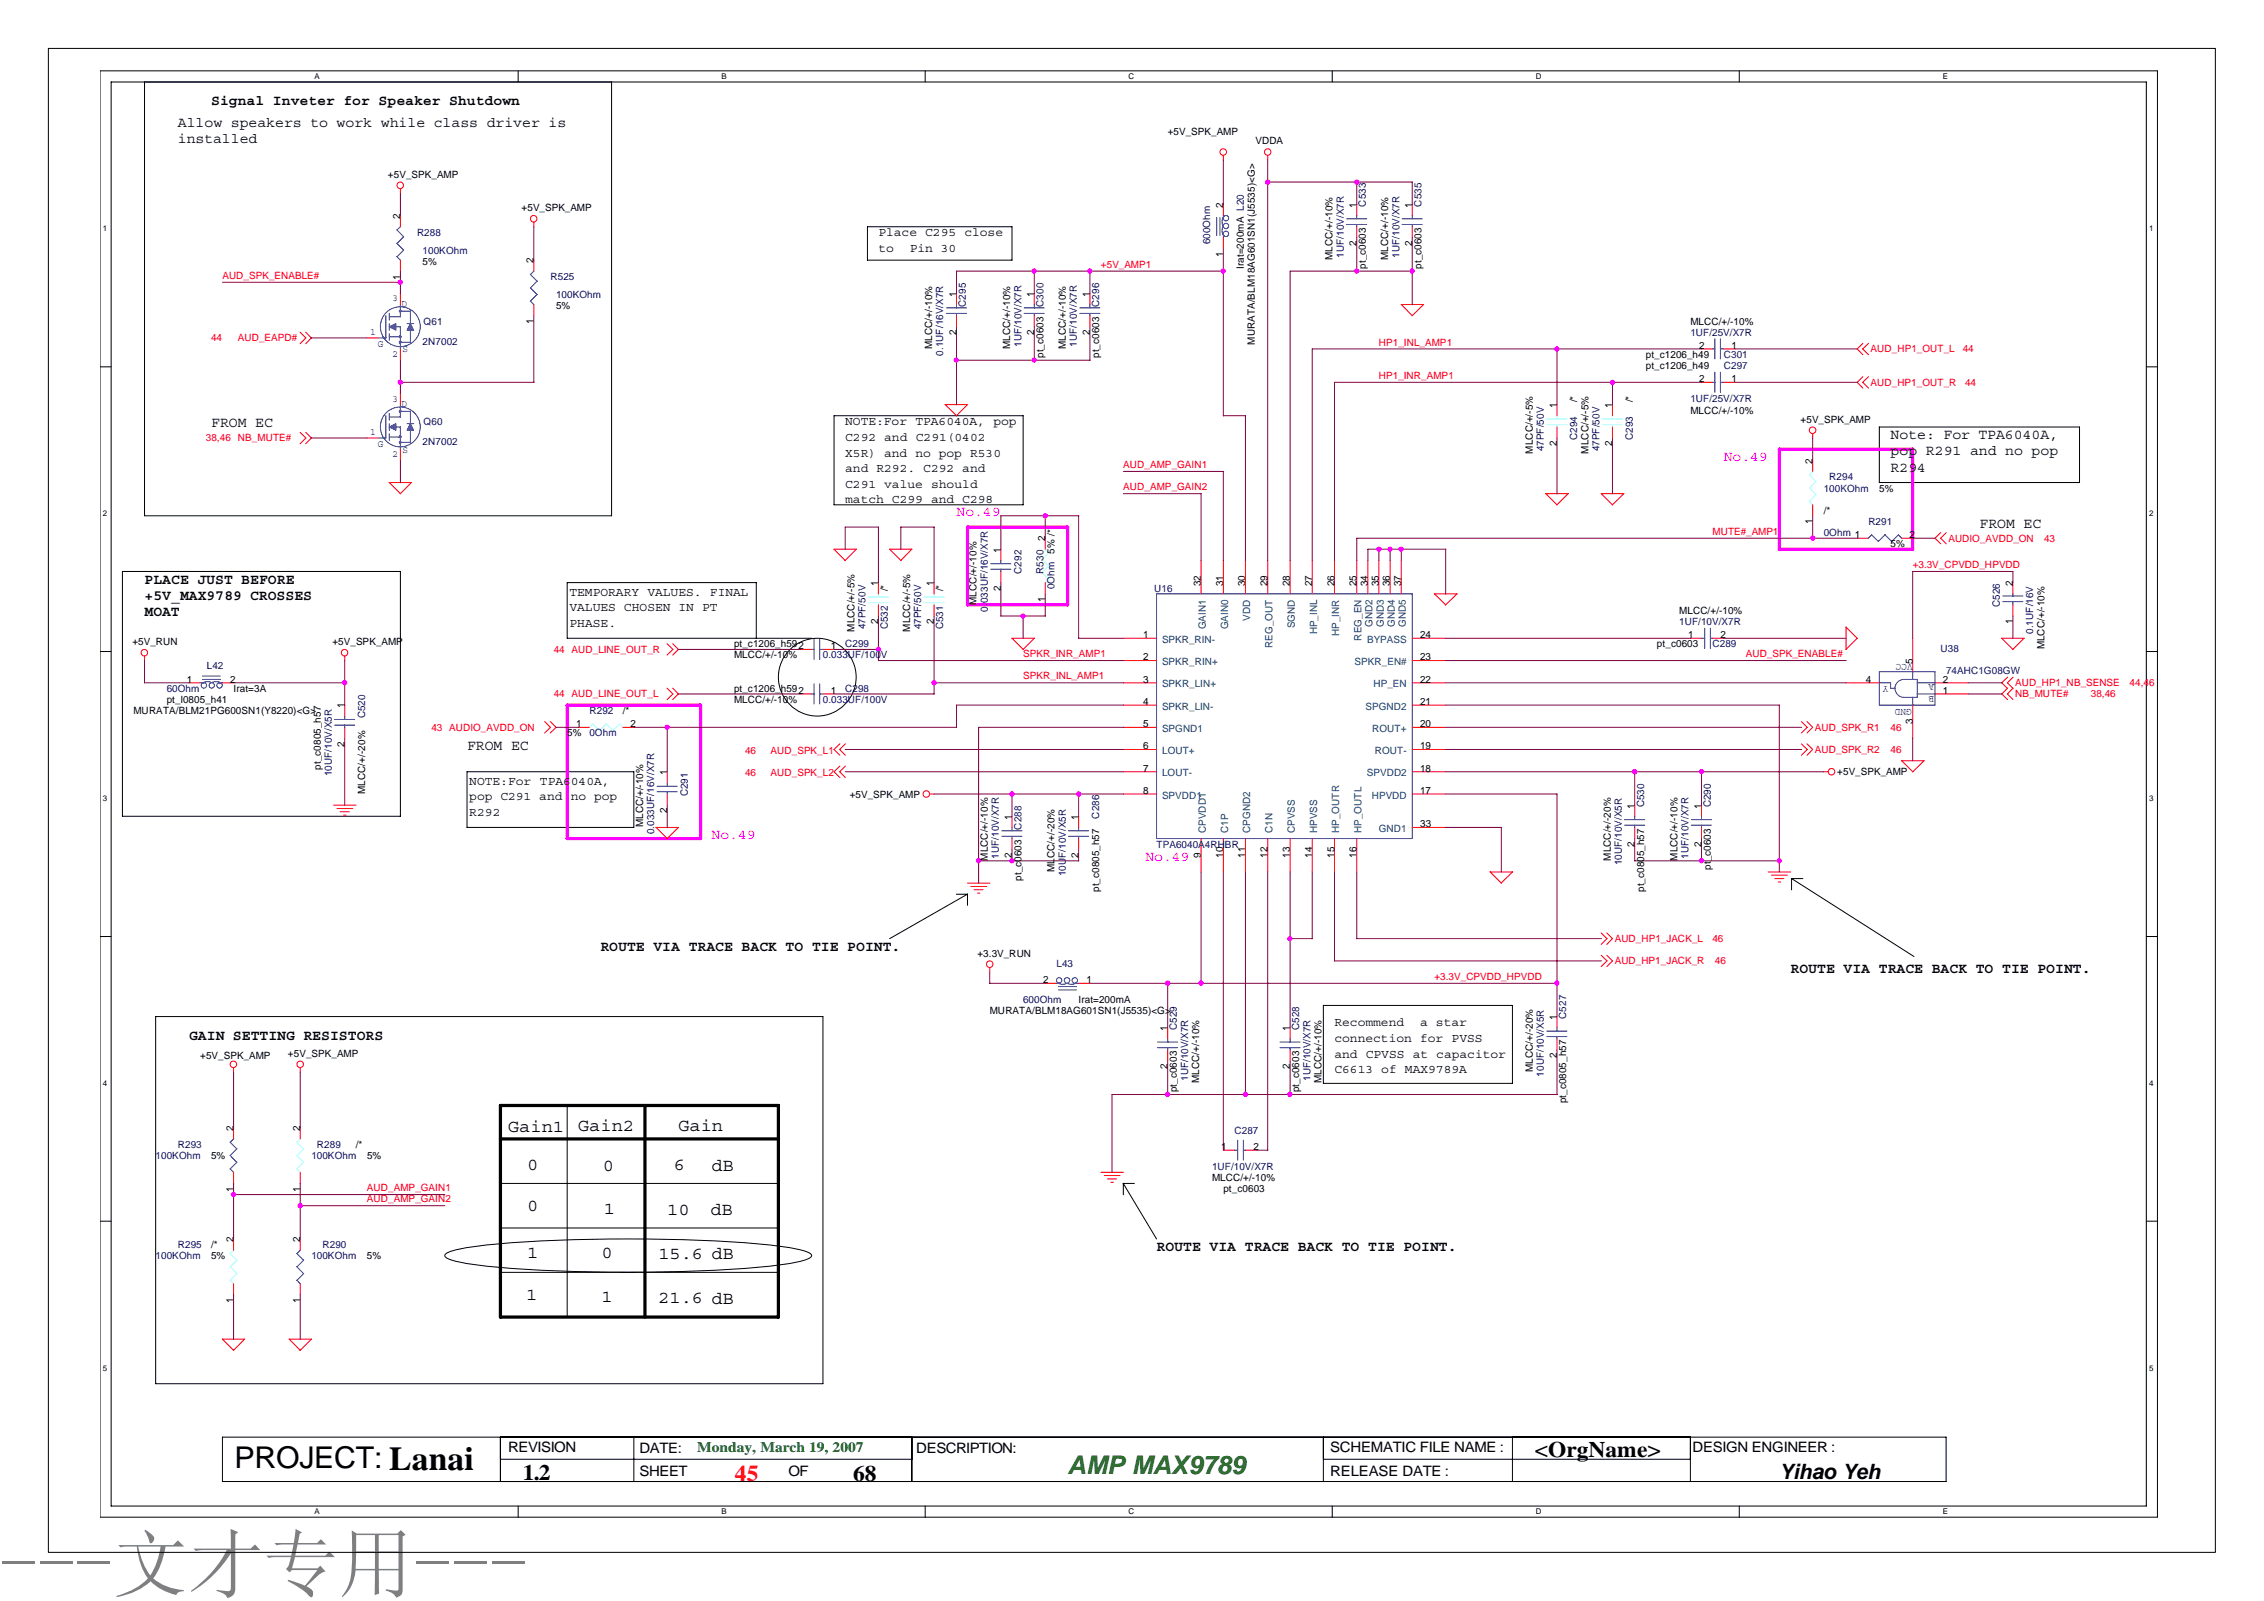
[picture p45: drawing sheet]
<svg xmlns="http://www.w3.org/2000/svg" width="297mm" height="210mm" viewBox="0 0 297 210" stroke-linecap="round" stroke-linejoin="round" font-family="sans-serif">
<defs><g id="words">
<text font-size="9.9" fill="#808080" x="0" y="208.6">---文才专用---</text>
<text font-size="3.9" x="30.8" y="192.6">PROJECT: Lanai</text>
<text font-size="3.4" fill="#008000" x="140.1" y="193.3">AMP MAX9789</text>
<g font-size="2.9">
<text x="201.4" y="191.2">&lt;OrgName&gt;</text>
<text x="68.6" y="194.1">1.2</text>
<text x="111.9" y="194.2">68</text>
</g>
<text font-size="2.9" fill="#f00" x="96.4" y="194.2">45</text>
<text font-size="2.8" x="233.4" y="194">Yihao Yeh</text>
<g font-size="2.3">
<text x="66.7" y="148.5">Gain1</text>
<text x="75.9" y="148.3">Gain2</text>
<text x="89" y="148.3">Gain</text>
<text x="69.1" y="153.4">0</text>
<text x="79.1" y="153.6">0</text>
<text x="88.4" y="153.4">6</text>
<text x="93.4" y="153.6">dB</text>
<text x="69.1" y="158.8">0</text>
<text x="79.2" y="159.3">1</text>
<text x="87.5" y="159.4">10</text>
<text x="93.2" y="159.4">dB</text>
<text x="69.1" y="165">1</text>
<text x="78.9" y="165">0</text>
<text x="86.4" y="165.1">15.6 dB</text>
<text x="69" y="170.5">1</text>
<text x="78.9" y="170.8">1</text>
<text x="86.4" y="171">21.6 dB</text>
</g>
<g font-size="1.9">
<text x="23.3" y="16.7">Allow speakers to work while class driver is</text>
<text x="27.7" y="13.8">Signal Inveter for Speaker Shutdown</text>
<text x="23.3" y="18.7">installed</text>
<text x="27.7" y="56">FROM EC</text>
<text x="248" y="57.5">Note: For TPA6040A,</text>
<text x="248" y="59.7">pop R291 and no pop</text>
<text x="248" y="61.9">R294</text>
<text x="259.7" y="69.2">FROM EC</text>
<text x="19" y="76.5">PLACE JUST BEFORE</text>
<text x="19" y="78.7">+5V_MAX9789 CROSSES</text>
<text x="19" y="80.8">MOAT</text>
<text x="61.3" y="98.4">FROM EC</text>
<text x="78.8" y="124.7">ROUTE VIA TRACE BACK TO TIE POINT.</text>
<text x="234.9" y="127.6">ROUTE VIA TRACE BACK TO TIE POINT.</text>
<text x="24.8" y="136.4">GAIN SETTING RESISTORS</text>
<text x="151.7" y="164.1">ROUTE VIA TRACE BACK TO TIE POINT.</text>
<text x="66.7" y="190.5">REVISION</text>
<text x="83.9" y="190.6">DATE:</text>
<text x="120.2" y="190.6">DESCRIPTION:</text>
<text x="174.5" y="190.5">SCHEMATIC FILE NAME :</text>
<text x="222.1" y="190.5">DESIGN ENGINEER :</text>
<text x="83.9" y="193.5">SHEET</text>
<text x="103.4" y="193.5">OF</text>
<text x="174.5" y="193.5">RELEASE DATE :</text>
</g>
<g font-size="1.9" fill="#f0f">
<text x="226.2" y="60.4">No.49</text>
<text x="125.5" y="67.7">No.49</text>
<text x="93.4" y="110">No.49</text>
<text x="150.3" y="113">No.49</text>
</g>
<text font-size="1.9" fill="#008000" x="91.5" y="190.5">Monday, March 19, 2007</text>
<g font-size="1.6">
<text x="115.2" y="31">Place C295 close</text>
<text x="115.2" y="33.1">to</text>
<text x="119.4" y="33.1">Pin 30</text>
<text x="110.9" y="55.8">NOTE:For TPA6040A, pop</text>
<text x="110.9" y="57.8">C292 and C291(0402</text>
<text x="110.9" y="59.9">X5R) and no pop R530</text>
<text x="110.9" y="61.9">and R292. C292 and</text>
<text x="110.9" y="64">C291 value should</text>
<text x="110.9" y="66">match C299 and C298</text>
<text x="74.7" y="78.1">TEMPORARY VALUES. FINAL</text>
<text x="74.7" y="80.2">VALUES CHOSEN IN PT</text>
<text x="74.7" y="82.3">PHASE.</text>
<text x="61.6" y="102.9">NOTE:For TPA6040A,</text>
<text x="61.6" y="105">pop C291 and no pop</text>
<text x="61.6" y="107.1">R292</text>
<text x="175.1" y="134.6">Recommend</text>
<text x="175.1" y="136.6">connection for PVSS</text>
<text x="186.3" y="134.6">a star</text>
<text x="175.1" y="138.7">and CPVSS at capacitor</text>
<text x="175.1" y="140.8">C6613 of MAX9789A</text>
</g>
<g font-size="1.3">
<text x="153.2" y="17.8">+5V_SPK_AMP</text>
<text x="50.9" y="23.3">+5V_SPK_AMP</text>
<text x="164.7" y="18.9">VDDA</text>
<text x="52.5" y="28.7" transform="rotate(-90 52.5 28.7)">2</text>
<text x="68.4" y="27.7">+5V_SPK_AMP</text>
<text x="160.5" y="27.2" transform="rotate(-90 160.5 27.2)">2</text>
<text x="178" y="27.2" transform="rotate(-90 178 27.2)">1</text>
<text x="185.3" y="27.2" transform="rotate(-90 185.3 27.2)">1</text>
<text x="55.5" y="34.7">5%</text>
<text x="70" y="34.5" transform="rotate(-90 70 34.5)">2</text>
<text x="160.5" y="33.7" transform="rotate(-90 160.5 33.7)">1</text>
<text x="163.2" y="35.3" transform="rotate(-90 163.2 35.3)">Irat=200mA L20</text>
<text x="174.8" y="34.1" transform="rotate(-90 174.8 34.1)">MLCC/+/-10%</text>
<text x="178" y="32.3" transform="rotate(-90 178 32.3)">2</text>
<text x="179.2" y="35.3" transform="rotate(-90 179.2 35.3)">pt_c0603</text>
<text x="182.1" y="34.1" transform="rotate(-90 182.1 34.1)">MLCC/+/-10%</text>
<text x="185.3" y="32.3" transform="rotate(-90 185.3 32.3)">2</text>
<text x="186.5" y="35.3" transform="rotate(-90 186.5 35.3)">pt_c0603</text>
<text x="52.5" y="36.7" transform="rotate(-90 52.5 36.7)">1</text>
<text x="73" y="40.5">5%</text>
<text x="125.5" y="38.9" transform="rotate(-90 125.5 38.9)">1</text>
<text x="135.7" y="38.9" transform="rotate(-90 135.7 38.9)">1</text>
<text x="143" y="38.9" transform="rotate(-90 143 38.9)">1</text>
<text x="70" y="42.5" transform="rotate(-90 70 42.5)">1</text>
<text x="122.3" y="45.8" transform="rotate(-90 122.3 45.8)">MLCC/+/-10%</text>
<text x="125.5" y="44" transform="rotate(-90 125.5 44)">2</text>
<text x="132.5" y="45.8" transform="rotate(-90 132.5 45.8)">MLCC/+/-10%</text>
<text x="135.7" y="44" transform="rotate(-90 135.7 44)">2</text>
<text x="136.9" y="46.9" transform="rotate(-90 136.9 46.9)">pt_c0603</text>
<text x="139.8" y="45.8" transform="rotate(-90 139.8 45.8)">MLCC/+/-10%</text>
<text x="143" y="44" transform="rotate(-90 143 44)">2</text>
<text x="144.2" y="46.9" transform="rotate(-90 144.2 46.9)">pt_c0603</text>
<text x="164.6" y="45.2" transform="rotate(-90 164.6 45.2)">MURATA/BLM18AG601SN1(J5535)&lt;G&gt;</text>
<text x="215.9" y="46.9">pt_c1206_h49</text>
<text x="221.8" y="42.6">MLCC/+/-10%</text>
<text x="222.9" y="45.8">2</text>
<text x="227.2" y="45.8">1</text>
<text x="204.3" y="53.5" transform="rotate(-90 204.3 53.5)">1</text>
<text x="206.9" y="52.8" transform="rotate(-90 206.9 52.8)">/*</text>
<text x="211.5" y="53.5" transform="rotate(-90 211.5 53.5)">1</text>
<text x="214.2" y="52.8" transform="rotate(-90 214.2 52.8)">/*</text>
<text x="215.9" y="48.4">pt_c1206_h49</text>
<text x="222.9" y="50.1">2</text>
<text x="227.2" y="50.1">1</text>
<text x="201.1" y="59.5" transform="rotate(-90 201.1 59.5)">MLCC/+/-5%</text>
<text x="204.3" y="58.5" transform="rotate(-90 204.3 58.5)">2</text>
<text x="208.4" y="59.5" transform="rotate(-90 208.4 59.5)">MLCC/+/-5%</text>
<text x="211.5" y="58.5" transform="rotate(-90 211.5 58.5)">2</text>
<text x="221.8" y="54.3">MLCC/+/-10%</text>
<text x="236.2" y="55.4">+5V_SPK_AMP</text>
<text x="237.8" y="60.8" transform="rotate(-90 237.8 60.8)">2</text>
<text x="246.6" y="64.5">5%</text>
<text x="137.1" y="71" transform="rotate(-90 137.1 71)">2</text>
<text x="237.8" y="68.7" transform="rotate(-90 237.8 68.7)">1</text>
<text x="239.3" y="67.4">/*</text>
<text x="248.1" y="71.8">5%</text>
<text x="250.5" y="70.6">2</text>
<text x="115.2" y="76.9" transform="rotate(-90 115.2 76.9)">1</text>
<text x="116.5" y="77.6" transform="rotate(-90 116.5 77.6)">/*</text>
<text x="122.5" y="76.9" transform="rotate(-90 122.5 76.9)">1</text>
<text x="123.8" y="77.6" transform="rotate(-90 123.8 77.6)">/*</text>
<text x="131.3" y="77.5" transform="rotate(-90 131.3 77.5)">2</text>
<text x="131.3" y="72.5" transform="rotate(-90 131.3 72.5)">1</text>
<text x="138.4" y="72.6" transform="rotate(-90 138.4 72.6)">5% /*</text>
<text x="157.6" y="76.9" transform="rotate(-90 157.6 76.9)">32</text>
<text x="160.5" y="76.9" transform="rotate(-90 160.5 76.9)">31</text>
<text x="163.4" y="76.9" transform="rotate(-90 163.4 76.9)">30</text>
<text x="166.3" y="76.9" transform="rotate(-90 166.3 76.9)">29</text>
<text x="169.2" y="76.9" transform="rotate(-90 169.2 76.9)">28</text>
<text x="172.1" y="76.9" transform="rotate(-90 172.1 76.9)">27</text>
<text x="175.1" y="76.9" transform="rotate(-90 175.1 76.9)">26</text>
<text x="178" y="76.9" transform="rotate(-90 178 76.9)">25</text>
<text x="179.4" y="76.9" transform="rotate(-90 179.4 76.9)">34</text>
<text x="180.9" y="76.9" transform="rotate(-90 180.9 76.9)">35</text>
<text x="182.4" y="76.9" transform="rotate(-90 182.4 76.9)">36</text>
<text x="183.8" y="76.9" transform="rotate(-90 183.8 76.9)">37</text>
<text x="264.1" y="76.9" transform="rotate(-90 264.1 76.9)">2</text>
<text x="112.1" y="82.8" transform="rotate(-90 112.1 82.8)">MLCC/+/-5%</text>
<text x="115.2" y="81.9" transform="rotate(-90 115.2 81.9)">2</text>
<text x="119.4" y="82.8" transform="rotate(-90 119.4 82.8)">MLCC/+/-5%</text>
<text x="122.5" y="81.9" transform="rotate(-90 122.5 81.9)">2</text>
<text x="128.1" y="79.3" transform="rotate(-90 128.1 79.3)">MLCC/+/-10%</text>
<text x="137.1" y="79" transform="rotate(-90 137.1 79)">1</text>
<text x="150" y="83.7">1</text>
<text x="186.3" y="83.7">24</text>
<text x="220.3" y="80.5">MLCC/+/-10%</text>
<text x="221.5" y="83.7">1</text>
<text x="225.7" y="83.7">2</text>
<text x="264.1" y="81.9" transform="rotate(-90 264.1 81.9)">1</text>
<text x="17.4" y="84.6">+5V_RUN</text>
<text x="24.5" y="89.5">1</text>
<text x="30.2" y="89.5">2</text>
<text x="43.6" y="84.6">+5V_SPK_AMP</text>
<text x="96.3" y="84.9">pt_c1206_h592</text>
<text x="96.3" y="86.4">MLCC/+/-10%</text>
<text x="109" y="85.2">1</text>
<text x="150" y="86.6">2</text>
<text x="150" y="89.5">3</text>
<text x="186.3" y="89.5">22</text>
<text x="186.3" y="86.6">23</text>
<text x="217.4" y="84.9">pt_c0603</text>
<text x="244.8" y="89.5">4</text>
<text x="250.9" y="87.1" transform="rotate(-90 250.9 87.1)">5</text>
<text x="254.9" y="89.5">2</text>
<text x="268.2" y="85.2" transform="rotate(-90 268.2 85.2)">MLCC/+/-10%</text>
<text x="17.5" y="93.7">MURATA/BLM21PG600SN1(Y8220)&lt;G&gt;</text>
<text x="21.9" y="92.2">pt_l0805_h41</text>
<text x="30.6" y="90.7">Irat=3A</text>
<text x="45.2" y="92.9" transform="rotate(-90 45.2 92.9)">1</text>
<text x="75.6" y="95.4">1</text>
<text x="81.7" y="93.7">/*</text>
<text x="82.7" y="95.4">2</text>
<text x="96.3" y="90.7">pt_c1206_h592</text>
<text x="96.3" y="92.2">MLCC/+/-10%</text>
<text x="109" y="91">1</text>
<text x="150" y="92.5">4</text>
<text x="150" y="95.4">5</text>
<text x="186.3" y="95.4">20</text>
<text x="186.3" y="92.5">21</text>
<text x="250.9" y="95" transform="rotate(-90 250.9 95)">3</text>
<text x="254.9" y="91">1</text>
<text x="42.1" y="100.9" transform="rotate(-90 42.1 100.9)">pt_c0805_h57</text>
<text x="45.2" y="97.9" transform="rotate(-90 45.2 97.9)">2</text>
<text x="74.4" y="96.6">5%</text>
<text x="87.5" y="101.7" transform="rotate(-90 87.5 101.7)">1</text>
<text x="150" y="98.3">6</text>
<text x="150" y="101.2">7</text>
<text x="186.3" y="101.2">18</text>
<text x="186.3" y="98.3">19</text>
<text x="241" y="101.7">+5V_SPK_AMP</text>
<text x="47.9" y="104.1" transform="rotate(-90 47.9 104.1)">MLCC/+/-20%</text>
<text x="87.5" y="106.7" transform="rotate(-90 87.5 106.7)">2</text>
<text x="111.5" y="104.6">+5V_SPK_AMP</text>
<text x="132.8" y="107.5" transform="rotate(-90 132.8 107.5)">1</text>
<text x="141.5" y="107.5" transform="rotate(-90 141.5 107.5)">1</text>
<text x="150" y="104.1">8</text>
<text x="186.3" y="104.1">17</text>
<text x="214.5" y="106" transform="rotate(-90 214.5 106)">1</text>
<text x="223.2" y="106" transform="rotate(-90 223.2 106)">1</text>
<text x="84.4" y="108.5" transform="rotate(-90 84.4 108.5)">MLCC/+/-10%</text>
<text x="129.6" y="112.9" transform="rotate(-90 129.6 112.9)">MLCC/+/-10%</text>
<text x="132.8" y="112.5" transform="rotate(-90 132.8 112.5)">2</text>
<text x="141.5" y="112.5" transform="rotate(-90 141.5 112.5)">2</text>
<text x="157.6" y="112.5" transform="rotate(-90 157.6 112.5)">9</text>
<text x="160.5" y="112.5" transform="rotate(-90 160.5 112.5)">10</text>
<text x="163.4" y="112.5" transform="rotate(-90 163.4 112.5)">11</text>
<text x="166.3" y="112.5" transform="rotate(-90 166.3 112.5)">12</text>
<text x="169.2" y="112.5" transform="rotate(-90 169.2 112.5)">13</text>
<text x="172.1" y="112.5" transform="rotate(-90 172.1 112.5)">14</text>
<text x="175.1" y="112.5" transform="rotate(-90 175.1 112.5)">15</text>
<text x="178" y="112.5" transform="rotate(-90 178 112.5)">16</text>
<text x="186.3" y="108.5">33</text>
<text x="211.3" y="112.9" transform="rotate(-90 211.3 112.9)">MLCC/+/-20%</text>
<text x="214.5" y="111.1" transform="rotate(-90 214.5 111.1)">2</text>
<text x="220.1" y="112.9" transform="rotate(-90 220.1 112.9)">MLCC/+/-10%</text>
<text x="223.2" y="111.1" transform="rotate(-90 223.2 111.1)">2</text>
<text x="134" y="115.5" transform="rotate(-90 134 115.5)">pt_c0603</text>
<text x="138.4" y="114.4" transform="rotate(-90 138.4 114.4)">MLCC/+/-20%</text>
<text x="144.2" y="117" transform="rotate(-90 144.2 117)">pt_c0805_h57</text>
<text x="215.7" y="117" transform="rotate(-90 215.7 117)">pt_c0805_h57</text>
<text x="224.4" y="114.1" transform="rotate(-90 224.4 114.1)">pt_c0603</text>
<text x="128.2" y="125.5">+3.3V_RUN</text>
<text x="136.9" y="128.9">2</text>
<text x="141.5" y="131.6">Irat=200mA</text>
<text x="142.6" y="128.9">1</text>
<text x="129.9" y="133.1">MURATA/BLM18AG601SN1(J5535)&lt;G&gt;</text>
<text x="153.2" y="135.2" transform="rotate(-90 153.2 135.2)">1</text>
<text x="169.2" y="135.2" transform="rotate(-90 169.2 135.2)">1</text>
<text x="204.3" y="133.8" transform="rotate(-90 204.3 133.8)">1</text>
<text x="26.3" y="138.9">+5V_SPK_AMP</text>
<text x="37.8" y="138.6">+5V_SPK_AMP</text>
<text x="153.2" y="140.3" transform="rotate(-90 153.2 140.3)">2</text>
<text x="154.4" y="143.2" transform="rotate(-90 154.4 143.2)">pt_c0603</text>
<text x="157.3" y="142.1" transform="rotate(-90 157.3 142.1)">MLCC/+/-10%</text>
<text x="169.2" y="140.3" transform="rotate(-90 169.2 140.3)">2</text>
<text x="170.5" y="143.2" transform="rotate(-90 170.5 143.2)">pt_c0603</text>
<text x="173.4" y="142.1" transform="rotate(-90 173.4 142.1)">MLCC/+/-10%</text>
<text x="201.1" y="140.6" transform="rotate(-90 201.1 140.6)">MLCC/+/-20%</text>
<text x="204.3" y="138.8" transform="rotate(-90 204.3 138.8)">2</text>
<text x="30.6" y="148.4" transform="rotate(-90 30.6 148.4)">2</text>
<text x="39.4" y="148.4" transform="rotate(-90 39.4 148.4)">2</text>
<text x="205.5" y="144.7" transform="rotate(-90 205.5 144.7)">pt_c0805_h57</text>
<text x="27.7" y="152">5%</text>
<text x="46.7" y="150.6">/*</text>
<text x="48.2" y="152">5%</text>
<text x="159" y="154.9">MLCC/+/-10%</text>
<text x="160.2" y="150.8">1</text>
<text x="164.4" y="150.8">2</text>
<text x="30.6" y="156.3" transform="rotate(-90 30.6 156.3)">1</text>
<text x="39.4" y="156.3" transform="rotate(-90 39.4 156.3)">1</text>
<text x="160.5" y="156.4">pt_c0603</text>
<text x="27.7" y="165.1">5%</text>
<text x="27.7" y="163.7">/*</text>
<text x="30.6" y="162.9" transform="rotate(-90 30.6 162.9)">2</text>
<text x="39.4" y="162.9" transform="rotate(-90 39.4 162.9)">2</text>
<text x="48.2" y="165.1">5%</text>
<text x="30.6" y="170.9" transform="rotate(-90 30.6 170.9)">1</text>
<text x="39.4" y="170.9" transform="rotate(-90 39.4 170.9)">1</text>
</g>
<g font-size="1.3" fill="#000080">
<text x="179.2" y="27.1" transform="rotate(-90 179.2 27.1)">C533</text>
<text x="186.5" y="27.1" transform="rotate(-90 186.5 27.1)">C535</text>
<text x="54.7" y="30.9">R288</text>
<text x="55.5" y="33.3">100KOhm</text>
<text x="158.8" y="32.1" transform="rotate(-90 158.8 32.1)">600Ohm</text>
<text x="176.3" y="33.8" transform="rotate(-90 176.3 33.8)">1UF/10V/X7R</text>
<text x="183.6" y="33.8" transform="rotate(-90 183.6 33.8)">1UF/10V/X7R</text>
<text x="72.2" y="36.7">R525</text>
<text x="73" y="39.1">100KOhm</text>
<text x="126.7" y="40.2" transform="rotate(-90 126.7 40.2)">C295</text>
<text x="136.9" y="40.2" transform="rotate(-90 136.9 40.2)">C300</text>
<text x="144.2" y="40.2" transform="rotate(-90 144.2 40.2)">C296</text>
<text x="55.5" y="45.2">2N7002</text>
<text x="55.6" y="42.6">Q61</text>
<text x="123.8" y="46.7" transform="rotate(-90 123.8 46.7)">0.1UF/16V/X7R</text>
<text x="134" y="45.5" transform="rotate(-90 134 45.5)">1UF/10V/X7R</text>
<text x="141.3" y="45.5" transform="rotate(-90 141.3 45.5)">1UF/10V/X7R</text>
<text x="221.8" y="44">1UF/25V/X7R</text>
<text x="226.2" y="46.9">C301</text>
<text x="221.8" y="52.8">1UF/25V/X7R</text>
<text x="226.2" y="48.4">C297</text>
<text x="55.5" y="58.3">2N7002</text>
<text x="55.6" y="55.7">Q60</text>
<text x="202.6" y="59.2" transform="rotate(-90 202.6 59.2)">47PF/50V</text>
<text x="206.9" y="57.7" transform="rotate(-90 206.9 57.7)">C294</text>
<text x="209.9" y="59.2" transform="rotate(-90 209.9 59.2)">47PF/50V</text>
<text x="214.2" y="57.7" transform="rotate(-90 214.2 57.7)">C293</text>
<text x="239.3" y="64.5">100KOhm</text>
<text x="240" y="63">R294</text>
<text x="239.3" y="70.3">0Ohm 1</text>
<text x="245.1" y="68.8">R291</text>
<text x="134" y="75.3" transform="rotate(-90 134 75.3)">C292</text>
<text x="136.9" y="75.3" transform="rotate(-90 136.9 75.3)">R530</text>
<text x="138.4" y="77.3" transform="rotate(-90 138.4 77.3)">0Ohm</text>
<text x="151.4" y="77.6">U16</text>
<text x="113.6" y="82.5" transform="rotate(-90 113.6 82.5)">47PF/50V</text>
<text x="116.5" y="82.5" transform="rotate(-90 116.5 82.5)">C532</text>
<text x="120.9" y="82.5" transform="rotate(-90 120.9 82.5)">47PF/50V</text>
<text x="123.8" y="82.5" transform="rotate(-90 123.8 82.5)">C531</text>
<text x="129.6" y="80.2" transform="rotate(-90 129.6 80.2)">0.033UF/16V/X7R</text>
<text x="220.3" y="82">1UF/10V/X7R</text>
<text x="262.4" y="79.6" transform="rotate(-90 262.4 79.6)">C526</text>
<text x="266.8" y="83.1" transform="rotate(-90 266.8 83.1)">0.1UF/16V</text>
<text x="27.1" y="87.8">L42</text>
<text x="108" y="86.4">0.033UF/100V</text>
<text x="110.9" y="84.9">C299</text>
<text x="224.7" y="84.9">C289</text>
<text x="254.6" y="85.5">U38</text>
<text x="255.3" y="88.4">74AHC1G08GW</text>
<text x="21.9" y="90.7">60Ohm</text>
<text x="47.9" y="94.2" transform="rotate(-90 47.9 94.2)">C520</text>
<text x="77.3" y="93.7">R292</text>
<text x="108" y="92.2">0.033UF/100V</text>
<text x="110.9" y="90.7">C298</text>
<text x="43.5" y="101.8" transform="rotate(-90 43.5 101.8)">10UF/10V/X5R</text>
<text x="77.3" y="96.6">0Ohm</text>
<text x="90.2" y="104.4" transform="rotate(-90 90.2 104.4)">C291</text>
<text x="144.2" y="107.4" transform="rotate(-90 144.2 107.4)">C286</text>
<text x="215.7" y="105.9" transform="rotate(-90 215.7 105.9)">C530</text>
<text x="224.4" y="105.9" transform="rotate(-90 224.4 105.9)">C290</text>
<text x="85.8" y="109.4" transform="rotate(-90 85.8 109.4)">0.033UF/16V/X7R</text>
<text x="131.1" y="112.6" transform="rotate(-90 131.1 112.6)">1UF/10V/X7R</text>
<text x="134" y="108.8" transform="rotate(-90 134 108.8)">C288</text>
<text x="151.7" y="111.2">TPA6040A4RHBR</text>
<text x="212.8" y="113.5" transform="rotate(-90 212.8 113.5)">10UF/10V/X5R</text>
<text x="221.5" y="112.6" transform="rotate(-90 221.5 112.6)">1UF/10V/X7R</text>
<text x="139.8" y="115" transform="rotate(-90 139.8 115)">10UF/10V/X5R</text>
<text x="134.2" y="131.6">600Ohm</text>
<text x="138.6" y="126.8">L43</text>
<text x="154.4" y="135.1" transform="rotate(-90 154.4 135.1)">C529</text>
<text x="170.5" y="135.1" transform="rotate(-90 170.5 135.1)">C528</text>
<text x="205.5" y="133.6" transform="rotate(-90 205.5 133.6)">C527</text>
<text x="155.9" y="141.8" transform="rotate(-90 155.9 141.8)">1UF/10V/X7R</text>
<text x="171.9" y="141.8" transform="rotate(-90 171.9 141.8)">1UF/10V/X7R</text>
<text x="202.6" y="141.2" transform="rotate(-90 202.6 141.2)">10UF/10V/X5R</text>
<text x="162" y="148.7">C287</text>
<text x="20.4" y="152">100KOhm</text>
<text x="23.3" y="150.6">R293</text>
<text x="40.8" y="152">100KOhm</text>
<text x="41.6" y="150.6">R289</text>
<text x="159" y="153.5">1UF/10V/X7R</text>
<text x="20.4" y="165.1">100KOhm</text>
<text x="23.3" y="163.7">R295</text>
<text x="40.8" y="165.1">100KOhm</text>
<text x="42.3" y="163.7">R290</text>
</g>
<g font-size="1.3" fill="#f00">
<text x="144.4" y="35.1">+5V_AMP1</text>
<text x="29.2" y="36.6">AUD_SPK_ENABLE#</text>
<text x="27.7" y="44.8">44</text>
<text x="31.2" y="44.8">AUD_EAPD#</text>
<text x="180.9" y="45.3">HP1_INL_AMP1</text>
<text x="245.4" y="46.2">AUD_HP1_OUT_L</text>
<text x="257.5" y="46.2">44</text>
<text x="180.9" y="49.7">HP1_INR_AMP1</text>
<text x="245.4" y="50.6">AUD_HP1_OUT_R</text>
<text x="257.8" y="50.6">44</text>
<text x="27" y="57.9">38,46</text>
<text x="31.2" y="57.9">NB_MUTE#</text>
<text x="147.4" y="61.4">AUD_AMP_GAIN1</text>
<text x="147.4" y="64.3">AUD_AMP_GAIN2</text>
<text x="224.7" y="70.1">MUTE#_AMP1</text>
<text x="255.6" y="71">AUDIO_AVDD_ON</text>
<text x="268.2" y="71">43</text>
<text x="250.9" y="74.5">+3.3V_CPVDD_HPVDD</text>
<text x="72.7" y="85.6">44 AUD_LINE_OUT_R</text>
<text x="134.2" y="89.1">SPKR_INL_AMP1</text>
<text x="134.2" y="86.2">SPKR_INR_AMP1</text>
<text x="229.1" y="86.2">AUD_SPK_ENABLE#</text>
<text x="264.4" y="90">AUD_HP1_NB_SENSE</text>
<text x="279.4" y="90">44,46</text>
<text x="56.6" y="95.8">43 AUDIO_AVDD_ON</text>
<text x="72.7" y="91.5">44 AUD_LINE_OUT_L</text>
<text x="238.1" y="95.8">AUD_SPK_R1</text>
<text x="248" y="95.8">46</text>
<text x="264.4" y="91.5">NB_MUTE#</text>
<text x="274.3" y="91.5">38,46</text>
<text x="97.7" y="98.9">46</text>
<text x="97.7" y="101.8">46</text>
<text x="101.1" y="98.9">AUD_SPK_L1</text>
<text x="101.1" y="101.8">AUD_SPK_L2</text>
<text x="238.1" y="98.7">AUD_SPK_R2</text>
<text x="248" y="98.7">46</text>
<text x="211.9" y="123.5">AUD_HP1_JACK_L</text>
<text x="224.7" y="123.5">46</text>
<text x="188.2" y="128.5">+3.3V_CPVDD_HPVDD</text>
<text x="211.9" y="126.5">AUD_HP1_JACK_R</text>
<text x="225" y="126.5">46</text>
<text x="48.2" y="156.3">AUD_AMP_GAIN1</text>
<text x="48.2" y="157.7">AUD_AMP_GAIN2</text>
</g>
<g font-size="1.3" fill="#00f">
<text x="51.5" y="39.5">3</text>
<text x="52.7" y="40.3">D</text>
<text x="48.6" y="43.9">1</text>
<text x="49.6" y="45.5">G</text>
<text x="51.5" y="46.8">2</text>
<text x="52.8" y="46.2">S</text>
<text x="51.5" y="52.7">3</text>
<text x="52.7" y="53.4">D</text>
<text x="48.6" y="57">1</text>
<text x="49.6" y="58.7">G</text>
<text x="51.5" y="60">2</text>
<text x="52.8" y="59.4">S</text>
<text x="247.8" y="89.9" transform="rotate(180 247.8 89.9)">Y</text>
<text x="250.9" y="87.1" transform="rotate(180 250.9 87.1)">VCC</text>
<text x="253.7" y="89.8" transform="rotate(180 253.7 89.8)">A</text>
<text x="250.8" y="93" transform="rotate(180 250.8 93)">GND</text>
<text x="253.7" y="91.2" transform="rotate(180 253.7 91.2)">B</text>
</g>
<g font-size="1.3" fill="#004080">
<text x="158.2" y="82.6" transform="rotate(-90 158.2 82.6)">GAIN1</text>
<text x="161.1" y="82.6" transform="rotate(-90 161.1 82.6)">GAIN0</text>
<text x="164" y="81.4" transform="rotate(-90 164 81.4)">VDD</text>
<text x="169.9" y="82.4" transform="rotate(-90 169.9 82.4)">SGND</text>
<text x="172.8" y="83.2" transform="rotate(-90 172.8 83.2)">HP_INL</text>
<text x="175.7" y="83.4" transform="rotate(-90 175.7 83.4)">HP_INR</text>
<text x="180.1" y="82.3" transform="rotate(-90 180.1 82.3)">GND2</text>
<text x="181.5" y="82.3" transform="rotate(-90 181.5 82.3)">GND3</text>
<text x="183" y="82.3" transform="rotate(-90 183 82.3)">GND4</text>
<text x="184.5" y="82.3" transform="rotate(-90 184.5 82.3)">GND5</text>
<text x="152.5" y="84.3">SPKR_RIN-</text>
<text x="152.5" y="87.2">SPKR_RIN+</text>
<text x="166.9" y="85" transform="rotate(-90 166.9 85)">REG_OUT</text>
<text x="177.7" y="87.2">SPKR_EN#</text>
<text x="178.6" y="84" transform="rotate(-90 178.6 84)">REG_EN</text>
<text x="179.4" y="84.3">BYPASS</text>
<text x="152.5" y="90.1">SPKR_LIN+</text>
<text x="152.5" y="93.1">SPKR_LIN-</text>
<text x="152.5" y="96">SPGND1</text>
<text x="179.2" y="93.1">SPGND2</text>
<text x="180" y="96">ROUT+</text>
<text x="180.2" y="90.1">HP_EN</text>
<text x="152.5" y="98.9">LOUT+</text>
<text x="152.5" y="101.8">LOUT-</text>
<text x="179.3" y="101.8">SPVDD2</text>
<text x="180.4" y="98.9">ROUT-</text>
<text x="152.5" y="104.7">SPVDD1</text>
<text x="180" y="104.7">HPVDD</text>
<text x="158.2" y="109.3" transform="rotate(-90 158.2 109.3)">CPVDD1</text>
<text x="161.1" y="109.3" transform="rotate(-90 161.1 109.3)">C1P</text>
<text x="164" y="109.3" transform="rotate(-90 164 109.3)">CPGND2</text>
<text x="166.9" y="109.3" transform="rotate(-90 166.9 109.3)">C1N</text>
<text x="169.9" y="109.3" transform="rotate(-90 169.9 109.3)">CPVSS</text>
<text x="172.8" y="109.3" transform="rotate(-90 172.8 109.3)">HPVSS</text>
<text x="175.7" y="109.3" transform="rotate(-90 175.7 109.3)">HP_OUTR</text>
<text x="178.6" y="109.3" transform="rotate(-90 178.6 109.3)">HP_OUTL</text>
<text x="180.9" y="109.1">GND1</text>
</g>
<g font-size="1">
<text x="41.3" y="10.4">A</text>
<text x="94.7" y="10.4">B</text>
<text x="148.1" y="10.4">C</text>
<text x="201.5" y="10.4">D</text>
<text x="254.9" y="10.4">E</text>
<text x="13.5" y="30.4">1</text>
<text x="282" y="30.4">1</text>
<text x="13.5" y="67.7">2</text>
<text x="282" y="67.7">2</text>
<text x="13.5" y="105.1">3</text>
<text x="282" y="105.1">3</text>
<text x="13.5" y="142.4">4</text>
<text x="282" y="142.4">4</text>
<text x="13.5" y="179.8">5</text>
<text x="282" y="179.8">5</text>
<text x="41.3" y="198.6">A</text>
<text x="94.7" y="198.6">B</text>
<text x="148.1" y="198.6">C</text>
<text x="201.5" y="198.6">D</text>
<text x="254.9" y="198.6">E</text>
</g>
</g></defs>
<g fill="none" stroke="#000" stroke-width=".13">
<path d="M6.3 6.3h284.4v197.3h-284.4zM13.1 9.3h270v189.7h-270zM14.6 10.8h267v186.7h-267zM19 10.8v56.8h61.2v-56.8M68 9.3v1.5M121.4 9.3v1.5M174.8 9.3v1.5M228.2 9.3v1.5M113.8 29.7h19v4.4h-19zM13.1 48.1h1.5M109.4 54.5h24.8v11.7h-24.8zM246.6 56h26.2v7.3h-26.2z"/>
<path d="M281.6 48.1h1.5M16.1 75h36.4v32.1h-36.4zM13.1 85.4h1.5M99.2 83.7v-7.3h-24.8v7.3h32.1M281.6 85.4h1.5M61.3 101.2h21.9v7.3h-21.9zM125.5 117.3h1.4v1.4M127 117.3l-10.3 5.8M235 115.2l16.1 10.3M236.5 115.2h-1.4v1.5M13.1 122.8h1.5M20.4 133.3h87.6v48.2h-87.6z"/>
<path d="M173.6 131.9h24.8v10.2h-24.8zM281.6 122.8h1.5M65.7 155.2h36.4M74.4 145v27.8M147.4 155.2l4.3 7.3M148.8 155.2h-1.4v1.5M13.1 160.2h1.5M58.5 164.5a7 7 0 0 1 2.8-.9 169.4 169.4 0 0 1 26-1.1 112.2 112.2 0 0 1 17.3 1.3l1.4 .4 .4 .3 .1 .2-.1 .2a7 7 0 0 1-2.8 .8 169.4 169.4 0 0 1-26 1.1 112.2 112.2 0 0 1-17.4-1.3l-1.4-.4-.3-.2-.1-.2zM65.7 161.1h36.4M65.7 166.9h36.4M281.6 160.2h1.5M29.2 188.5h226.1v5.8h-226.1z"/>
<path d="M65.7 188.5v5.8M65.7 191.4h53.9M68 197.5v1.5M83.2 188.5v5.8M119.6 188.5v5.8M121.4 197.5v1.5M173.6 188.5v5.8M173.6 191.4h48.2M174.8 197.5v1.5M198.4 188.5v5.8M221.8 188.5v5.8M228.2 197.5v1.5"/>
<circle cx="107.2" cy="88.8" r="5.1"/>
</g>
<path d="M65.7 149.4h36.4M65.7 145h36.4v27.7h-36.4zM84.6 145v27.8" fill="none" stroke="#000" stroke-width=".42"/>
<path d="M233.4 58.9h17.5v13.1h-17.5zM126.9 69.1h13.2v10.2h-13.2zM74.4 92.5h17.5v17.5h-17.5z" fill="none" stroke="#f0f" stroke-width=".42"/>
<g fill="none" stroke="#f00" stroke-width=".13">
<path d="M52.5 24.8v.6M52.5 28.3v1.4M52.5 34.1v1.5M52.5 38.5v1.4M70 29.1v.7M70 34.1v1.5M70 39.9v1.5M125.5 38.5v1.4M135.7 38.5v1.4M143 38.5v1.4M160.5 20.4v.6M160.5 26.8v1.5"/>
<path d="M160.5 31.2v1.4M166.3 20.4v.6M178 26.8v1.5M178 29.7v1.5M183.8 39.9l1.5 1.5M183.9 39.9h2.9M185.3 26.8v1.5M185.3 29.7v1.5M186.8 39.9l-1.5 1.5M39.4 43.6l.7 .7-.7 .8M39.4 56.7l.7 .7-.7 .8M40.1 43.6l.7 .7-.7 .8"/>
<path d="M40.1 56.7l.7 .7-.7 .8M48.2 57.4h1.4M48.2 44.3h1.4M52.5 45.8v1.4M52.5 51.6v1.5M52.5 58.9v1.5M124 53l1.5 1.5M124 53.1h3M125.5 41.4v1.5M126.9 53.1l-1.4 1.4M135.7 41.4v1.5M143 41.4v1.5"/>
<path d="M204.3 53.1v1.4M204.3 56v1.4M211.6 53.1v1.4M211.6 56v1.4M223.2 50.1h1.5M223.2 45.8h1.5M226.2 50.1h1.4M226.2 45.8h1.4M237.8 56.9v.6M244.4 45l-.7 .8 .7 .7M244.4 49.4l-.7 .7 .7 .8M245.1 45l-.7 .8 .7 .7"/>
<path d="M245.1 49.4l-.7 .7 .7 .8M51.1 63.3l1.4 1.4M51.1 63.3h2.9M54 63.3l-1.5 1.5M112.3 72l-1.4 1.5M112.4 72h-3l1.5 1.5M115.2 76.4v1.5M115.2 79.3v1.5M116.7 72l1.5 1.5M116.7 72h3M119.6 72l-1.4 1.5M122.6 76.4v1.5"/>
<path d="M122.6 79.3v1.5M131.3 72v1.5M131.3 75v1.4M137.1 70.6v1.4M137.1 76.4v1.5M157.6 73.5v4.4M160.5 73.5v4.4M163.4 73.5v4.4M166.3 73.5v4.4M169.3 73.5v4.4M172.2 73.5v4.4M175.1 73.5v4.4"/>
<path d="M178 73.5v4.4M179.5 73.5v4.4M180.9 73.5v4.4M182.4 73.5v4.4M183.9 73.5v4.4M188.2 77.9l1.5 1.4M188.2 77.9h3l-1.5 1.5M202.8 64.7h3M202.8 64.7l1.5 1.5M205.7 64.7l-1.4 1.5M210.1 64.7l1.5 1.5M210.1 64.7h3"/>
<path d="M213 64.7l-1.5 1.5M237.8 60.4v1.4M237.8 66.2v1.4M243.7 70.6h1.4M249.5 70.6h1.4M254.6 69.8l-.7 .8 .7 .7M255.4 69.8l-.8 .8 .8 .7M264.1 76.4v1.5M264.1 79.3v1.5M19 86v.7M24.8 89.6h1.5M29.2 89.6h1.4"/>
<path d="M45.2 86v.7M45.2 92.5v1.4M45.2 95.4v1.4M71.5 94.6l.7 .8-.7 .7M72.2 94.6l.8 .8-.8 .7M75.9 95.4h1.4M81.7 95.4h1.5M87.5 84.4l.8 .8-.8 .7M87.5 90.3l.8 .7-.8 .8M88.3 84.4l.7 .8-.7 .7M88.3 90.3l.7 .7-.7 .8M105 91h1.5"/>
<path d="M105 85.2h1.5M108 91h1.4M108 85.2h1.4M110.2 97.6l-.8 .7 .8 .8M110.9 97.6l-.7 .7 .7 .8M132.8 83.7h2.9M135.7 83.7l-1.4 1.5-1.5-1.5M147.4 83.7h4.3M147.4 86.6h4.3M147.4 89.6h4.3M147.4 92.5h4.3M147.4 95.4h4.3"/>
<path d="M147.4 98.3h4.3M185.3 83.7h4.4M185.3 86.6h4.4M185.3 89.6h4.4M185.3 92.5h4.4M185.3 95.4h4.4M185.3 98.3h4.4M221.8 83.7h1.4M224.7 83.7h1.5M236.3 94.6l.8 .8-.8 .7M236.3 97.6l.8 .7-.8 .8M237.1 94.6l.7 .8-.7 .7"/>
<path d="M237.1 97.6l.7 .7-.7 .8M242.2 82.2v3l1.5-1.5M242.2 82.3l1.5 1.4M242.2 89.6h4.4M249.5 99.8l1.4 1.4M249.5 99.8h3M250.9 83.7v4.4M250.9 92.5v4.3M252.4 99.8l-1.5 1.4M253.9 89.6h4.4M253.9 91h4.4M262.6 83.7l1.5 1.5"/>
<path d="M262.6 83.7h3M263.4 88.8l-.8 .8 .8 .7M263.4 90.3l-.8 .7 .8 .8M264.1 88.8l-.7 .8 .7 .7M264.1 90.3l-.7 .7 .7 .8M265.6 83.7l-1.5 1.5M43.8 105.6h2.9M44.2 106h2.1M44.6 106.5h1.2M45.1 106.9h.3M86.1 108.5l1.4 1.5M86.1 108.5h2.9"/>
<path d="M87.5 101.2v1.5M87.5 104.1v1.5M89 108.5l-1.5 1.5M110.2 100.5l-.8 .7 .8 .8M110.9 100.5l-.7 .7 .7 .8M122 104.1h.6M126.9 115.8h3M127.4 116.3h2.1M127.8 116.7h1.2M128.2 117.1h.4M132.8 107.1v1.4M132.8 110v1.4"/>
<path d="M141.5 107.1v1.4M141.5 110v1.4M147.4 101.2h4.3M147.4 104.1h4.3M157.6 110v4.4M160.5 110v4.4M163.4 110v4.4M166.3 110v4.4M169.3 110v4.4M172.2 110v4.4M175.1 110v4.4M178 110v4.4"/>
<path d="M185.3 108.5h4.4M185.3 101.2h4.4M185.3 104.1h4.4M195.5 114.3l1.5 1.5 1.5-1.4h-3M214.5 105.6v1.5M214.5 108.5v1.5M223.2 105.6v1.5M223.2 108.5v1.5M232 114.4h2.9M232.4 114.8h2.1M232.9 115.2h1.1M233.3 115.7h.3"/>
<path d="M239.3 101.2h.6M129.9 126.9v.6M137.1 129h1.5M141.5 129h1.5M153.2 134.8v1.4M153.2 137.7v1.5M169.3 134.8v1.4M169.3 137.7v1.5M204.3 133.3v1.5M204.3 136.2v1.5M210.1 125.3l.7 .7-.7 .8M210.1 122.4l.7 .7-.7 .8"/>
<path d="M210.8 125.3l.8 .7-.8 .8M210.8 122.4l.8 .7-.8 .8M30.6 140v.6M30.6 147.9v1.5M30.6 153.8v1.4M39.4 140v.6M39.4 147.9v1.5M39.4 153.8v1.4M144.4 153.8h3M144.9 154.2h2.1M145.3 154.6h1.2M145.8 155.1h.3"/>
<path d="M160.5 150.9h1.5M163.4 150.9h1.5M29.2 175.6l1.4 1.5M29.2 175.6h2.9M30.6 162.5v1.5M30.6 168.4v1.4M32.1 175.6l-1.5 1.5M37.9 175.6l1.5 1.5M37.9 175.6h3M39.4 162.5v1.5M39.4 168.4v1.4M40.8 175.6l-1.4 1.5"/>
<circle cx="160.5" cy="19.9" r=".43"/>
<circle cx="166.3" cy="19.9" r=".43"/>
<circle cx="52.5" cy="24.3" r=".43"/>
<circle cx="70" cy="28.7" r=".43"/>
<circle cx="237.8" cy="56.4" r=".43"/>
<circle cx="18.9" cy="85.6" r=".43"/>
<circle cx="45.2" cy="85.6" r=".43"/>
<circle cx="121.5" cy="104.1" r=".43"/>
<circle cx="240.3" cy="101.2" r=".43"/>
<circle cx="30.6" cy="139.6" r=".43"/>
<circle cx="39.4" cy="139.6" r=".43"/>
<circle cx="129.8" cy="126.5" r=".43"/>
</g>
<g fill="none" stroke="#00f" stroke-width=".13">
<path d="M52.1 30.1l.9 1M52.1 33.7l.4 .4M52.1 31.9l.9 .9M52.5 39.9v1.7h-1.4M52.6 29.7l-.5 .5M53 31l-.9 .9M53 32.8l-.9 .9M69.6 36l.9 .9M69.6 39.5l.4 .4M69.6 37.7l.9 .9M70.1 35.5l-.5 .5M70.5 36.9l-.9 .9"/>
<path d="M70.5 38.6l-.9 .9M125.5 39.9v.5M135.7 39.9v.5M143 39.9v.5M159.6 28.5v2.4M160.1 28.5v2.4M160.4 29.7l-.1 .5 .1 .6M160.4 28.5l-.1 .6 .1 .5M160.5 28.2v.5M160.5 30.7v.5M176.7 28.7h2.6M176.7 29.4h2.6"/>
<path d="M178 28.2v.5M178 29.4v.4M184 28.7h2.6M184 29.4h2.6M185.3 28.2v.5M185.3 29.4v.4M50.6 54.5v2.9h-1M50.6 41.4v2.9h-1M51.1 41.1v.9M51.1 42.4v.9M51.1 43.8v.8M51.1 54.2v.9"/>
<path d="M51.1 55.6v.9M51.1 56.9v.9M51.1 42.9h1.4v2.9M51.1 56h1.4v2.9M51.1 57.3h1.5M51.1 44.2h1.5M52.5 53l.1 1.7h-1.5M52.5 54h1.4l-.1 4h-1.3M52.5 40.8h1.3v4.1h-1.3M53.4 55.6h.9M53.4 42.4h.9M124.2 40.4h2.6"/>
<path d="M124.2 41.1h2.6M125.5 41.1v.3M134.4 40.4h2.6M134.4 41.1h2.6M135.7 41.1v.3M141.7 40.4h2.6M141.7 41.1h2.6M143 41.1v.3M224.7 50.1h.3M224.7 45.8h.3M225 44.4v2.7M225 48.8v2.7"/>
<path d="M225.7 44.4v2.7M225.7 48.8v2.7M225.7 50.1h.5M225.7 45.8h.5M130 73.9h2.6M130 74.7h2.6M131.3 73.5v.4M131.3 74.7v.3M151.7 77.9h33.6v32.1h-33.6zM245.6 70.1l.9 .9M245.6 70.1l-.5 .5M247.3 70.1l.9 .9"/>
<path d="M247.3 70.1l-.9 .9M249.1 70.1l.4 .5M249.1 70.1l-.9 .9M262.8 78.9h2.6M262.8 78.2h2.6M264.1 77.9v.3M264.1 78.9v.5M26.3 89.6h.4M26.6 89.1h2.3M26.6 88.7h2.3M27.7 89.5l-.5-.1-.5 .1M27.8 89.5l.6-.1 .5 .1"/>
<path d="M28.7 89.6h.5M43.9 94.4h2.6M43.9 95.1h2.6M45.2 93.9v.5M45.2 95.1v.3M106.5 91h.3M106.5 85.2h.3M106.8 83.9v2.6M106.8 89.7v2.6M107.5 83.9v2.6M107.5 89.7v2.6M107.5 91h.5"/>
<path d="M107.5 85.2h.5M223.2 83.7h.5M223.7 82.4v2.6M224.4 82.4v2.6M224.4 83.7h.3M246.6 89.6h1.4v.7h.6M246.6 88.1h7.3v4.4h-7.3zM248.8 89.6l.6-.4 2.1-.1v2.4h-1.7a1.18 1.18 0 0 1-1-1.9zM250.9 88.1v1M250.9 91.4v1.1M251.5 91h2.4M251.5 89.6h2.4"/>
<path d="M86.2 103.1h2.7M86.2 103.8h2.7M87.5 102.7v.4M87.5 103.8v.4M131.4 109h2.7M131.4 109.7h2.7M132.8 108.5v.5M132.8 109.7v.3M140.2 109h2.6M140.2 109.7h2.6M141.5 108.5v.5M141.5 109.7v.3"/>
<path d="M213.1 107.5h2.7M213.1 108.2h2.7M214.5 107.1v.4M214.5 108.2v.3M221.9 107.5h2.7M221.9 108.2h2.7M223.2 107.1v.4M223.2 108.2v.3M138.6 129h.5M138.9 129l.5 .1 .5-.1M138.9 129.4h2.3M138.9 129.8h2.3"/>
<path d="M140 129l.6 .1 .5-.1M141.1 129h.4M151.9 136.7h2.6M151.9 137.4h2.6M153.2 136.2v.5M153.2 137.4v.3M167.9 136.7h2.7M167.9 137.4h2.7M169.3 136.2v.5M169.3 137.4v.3M202.9 135.2h2.7M202.9 136h2.7"/>
<path d="M204.3 134.8v.4M204.3 136v.3M30.2 149.8l.9 .9M30.2 153.3l.4 .5M30.2 151.5l.9 .9M30.7 149.4l-.5 .4M31.1 150.7l-.9 .9M31.1 152.4l-.9 .9M161.9 150.9h.5M162.4 149.5v2.7M163.1 149.5v2.7M163.1 150.9h.3"/>
<path d="M38.9 164.4l.9 .9M38.9 167.9l.5 .5M38.9 166.1l.9 .9M39.4 164l-.4 .4M39.9 165.3l-.9 .9M39.9 167l-.9 .9"/>
<circle cx="160.8" cy="30.7" r=".36"/>
<circle cx="160.8" cy="28.6" r=".36"/>
<circle cx="160.9" cy="29.6" r=".35"/>
<circle cx="52.5" cy="42.8" r="2.62"/>
<circle cx="52.5" cy="56" r="2.62"/>
<circle cx="26.8" cy="89.9" r=".35"/>
<circle cx="27.8" cy="89.9" r=".35"/>
<circle cx="28.8" cy="89.9" r=".36"/>
<circle cx="139" cy="128.6" r=".36"/>
<circle cx="140" cy="128.6" r=".36"/>
<circle cx="141" cy="128.6" r=".36"/>
</g>
<g fill="none" stroke="#80ffff" stroke-width=".13">
<path d="M202.9 55h2.7M202.9 55.7h2.7M204.3 54.5v.5M204.3 55.7v.3M210.2 55h2.7M210.2 55.7h2.7M211.6 54.5v.5M211.6 55.7v.3M113.9 78.3h2.7M113.9 79h2.7M115.2 77.9v.4M115.2 79v.4"/>
<path d="M121.2 78.3h2.7M121.2 79h2.7M122.6 77.9v.4M122.6 79v.4M136.7 73.3l.9 .9M136.7 75.1l.9 .9M137.1 72l.5 .5M137.6 72.5l-.9 .8M137.6 76l-.5 .4M137.6 74.2l-.9 .9M237.4 62.3l.8 .8M237.4 65.7l.4 .5"/>
<path d="M237.8 61.8l-.4 .5M238.3 63.1l-.9 .9 .8 .9M238.3 64.9l-.9 .9M77.8 95l.9 .8M77.8 94.9l-.5 .5M79.5 95l.9 .8M79.5 94.9l-.8 .9M81.3 95l.4 .4M81.3 94.9l-.9 .9M38.9 149.8l.9 .9M38.9 153.3l.5 .5M38.9 151.5l.9 .9"/>
<path d="M39.4 149.4l-.4 .4M39.9 150.7l-.9 .9M39.9 152.4l-.9 .9M30.2 164.4l.9 .9M30.2 167.9l.4 .5M30.2 166.1l.9 .9M30.7 164l-.5 .4M31.1 165.3l-.9 .9M31.1 167l-.9 .9"/>
</g>
<g fill="#00f" stroke="#00f" stroke-width=".13">
<path d="M53.8 55.6l.5 .8h-.9z"/>
<path d="M51.1 56l.8-.4v.8z"/>
<path d="M53.8 42.4l.5 .9h-.9z"/>
<path d="M51.1 42.9l.8-.5v.9z"/>
<path d="M52.4 53.8h.2v.2h-.2z" fill-rule="evenodd"/>
<path d="M52.4 57.2h.2v.2h-.2z" fill-rule="evenodd"/>
<path d="M52.4 57.9h.2v.2h-.2z" fill-rule="evenodd"/>
<path d="M52.4 40.7h.2v.2h-.2z" fill-rule="evenodd"/>
<path d="M52.4 44.1h.2v.2h-.2z" fill-rule="evenodd"/>
<path d="M52.4 44.8l.1-.1 .1 .2-.1 .1h-.1z" fill-rule="evenodd"/>
</g>
<g fill="none" stroke="#800040" stroke-width=".13">
<path d="M29.2 37h23.4M52.5 25.4v2.9M52.5 35.6v2.9M70 29.7v4.4M135.7 35.6v2.9M143 35.6v2.9M160.5 21v5.8M160.5 32.6v21.9M160.5 35.6h-35v2.9M166.3 23.9h19M166.3 21v52.5M178 23.9v2.9"/>
<path d="M178 31.2v4.4M185.3 23.9v2.9M185.3 31.2v8.8M185.3 35.6h-16v37.9M40.8 57.4h7.4M40.8 44.3h7.4M52.5 50.1h17.6M52.5 47.2v4.4M70 41.4v8.8M125.5 47.2h17.5M125.5 42.9v10.2M135.7 42.9v4.4"/>
<path d="M143 42.9v4.4M160.5 54.5h2.9v19M204.3 45.8v7.3M204.3 57.4v7.4M211.6 50.1v3M211.6 57.4v7.4M223.3 50.1h-48.2v23.4M223.3 45.8h-51.1v27.7M227.6 50.1h16.1M227.6 45.8h16.1M237.8 57.4v3M52.5 60.4v2.9"/>
<path d="M110.9 72.1v-3h4.3v7.3M122.6 69.1v7.3M122.6 69.1h-4.4v3M131.3 72.1v-4.5h10.2v16.1M131.3 76.4v4.4M137.1 67.6v3M137.1 77.9v2.9M147.4 64.7h10.2M147.4 61.8h13.1M157.6 64.7v8.8M160.5 61.8v11.7M179.5 73.5v-1.5h10.2v5.9"/>
<path d="M180.9 72v1.5M182.4 72v1.5M183.9 72v1.5M237.8 67.6v3M243.7 70.6h-65.7v2.9M250.9 70.6h3M264.1 75h-13.2v8.7M264.1 74.9v1.5M19 86.6v3h5.8M30.6 89.6h14.7M45.2 86.6v5.9M45.2 96.8v8.8"/>
<path d="M73 95.4h2.9M83.2 95.4h42.3M87.5 95.4v5.8M89 85.2h16.1M89 91h16.1M109.4 85.2h5.9M109.4 91h13.2M110.9 98.3h36.5M115.2 80.8v5.9M115.2 86.6h32.2M122.6 89.6h24.8M122.6 80.8v10.2"/>
<path d="M131.3 80.8h5.9M134.2 80.8v2.9M141.5 83.7h5.9M147.4 92.5h-21.9v2.9M147.4 95.4h-19v20.4M189.7 89.6h52.5M189.7 98.3h46.7M189.7 95.4h46.7M189.7 86.6h52.5M189.7 83.7h32.1M189.7 92.5h43.8M226.2 83.7h16"/>
<path d="M233.4 92.5v21.9M250.9 96.8v3M258.2 89.6h4.4M258.3 91h4.4M264.1 80.8v2.9M87.5 105.6v2.9M110.9 101.2h36.5M122.6 104.1h24.8M128.4 112.9h13.1M132.8 104.1v3M132.8 111.4v1.5M141.5 104.1v3"/>
<path d="M141.5 111.4v1.5M157.6 114.4v14.6M160.5 114.4v36.5M163.4 114.4v29.2M166.3 114.4v36.5h-1.4M169.3 114.4v20.4M172.2 114.4v8.7M175.1 114.4v11.6M178 114.4v8.7M189.7 104.1h14.6M189.7 101.2h49.6M189.7 108.5h7.3"/>
<path d="M197 108.5v5.9M204.3 104.1v29.2M214.5 101.2v4.4M214.5 110v2.9M214.5 112.9h19M223.2 101.2v4.4M223.2 110v2.9M129.9 127.5v1.5h7.3M143 129h61.3M153.2 129v5.8M153.2 139.2v4.4M169.3 139.2v4.4"/>
<path d="M169.3 123.1h2.9M175.1 126h35M178 123.1h32.1M204.3 137.7v5.9M30.6 140.6v7.3M30.6 155.2v7.3M30.6 156.7h27.8M39.4 140.6v7.3M39.4 155.2v7.3M39.4 158.1h19M204.3 143.6h-58.4v10.2M30.6 169.8v5.9"/>
<path d="M39.4 169.8v5.9"/>
</g>
<g fill="#f0f" stroke="#f0f" stroke-width=".13">
<circle cx="52.5" cy="50.1" r=".29"/>
<circle cx="52.5" cy="37" r=".29"/>
<circle cx="30.6" cy="156.7" r=".29"/>
<circle cx="39.4" cy="158.1" r=".29"/>
<circle cx="169.2" cy="123.1" r=".28"/>
<circle cx="122.6" cy="89.5" r=".29"/>
<circle cx="178" cy="23.9" r=".28"/>
<circle cx="233.4" cy="112.9" r=".28"/>
<circle cx="160.5" cy="35.5" r=".28"/>
<circle cx="143" cy="35.5" r=".28"/>
<circle cx="204.2" cy="45.8" r=".28"/>
<circle cx="135.7" cy="35.5" r=".29"/>
<circle cx="237.8" cy="70.6" r=".29"/>
<circle cx="115.3" cy="85.2" r=".29"/>
<circle cx="211.6" cy="50.1" r=".28"/>
<circle cx="214.5" cy="101.2" r=".28"/>
<circle cx="223.2" cy="101.2" r=".28"/>
<circle cx="128.4" cy="112.9" r=".28"/>
<circle cx="166.3" cy="23.9" r=".29"/>
<circle cx="153.2" cy="143.5" r=".29"/>
<circle cx="87.5" cy="95.4" r=".29"/>
<circle cx="153.2" cy="128.9" r=".29"/>
<circle cx="157.6" cy="128.9" r=".29"/>
<circle cx="204.2" cy="128.9" r=".28"/>
<circle cx="45.2" cy="89.5" r=".29"/>
<circle cx="132.8" cy="104.1" r=".29"/>
<circle cx="141.5" cy="104.1" r=".29"/>
<circle cx="132.8" cy="112.9" r=".29"/>
<circle cx="223.2" cy="112.9" r=".29"/>
<circle cx="163.4" cy="143.5" r=".29"/>
<circle cx="169.2" cy="143.5" r=".29"/>
<circle cx="183.8" cy="72" r=".29"/>
<circle cx="185.3" cy="35.5" r=".28"/>
<circle cx="182.4" cy="72" r=".28"/>
<circle cx="125.5" cy="47.2" r=".28"/>
<circle cx="135.7" cy="47.2" r=".28"/>
<circle cx="178" cy="35.5" r=".28"/>
<circle cx="180.9" cy="72" r=".29"/>
<circle cx="134.2" cy="80.8" r=".28"/>
<circle cx="137.1" cy="67.7" r=".29"/>
</g>
<use href="#words"/>
</svg>
